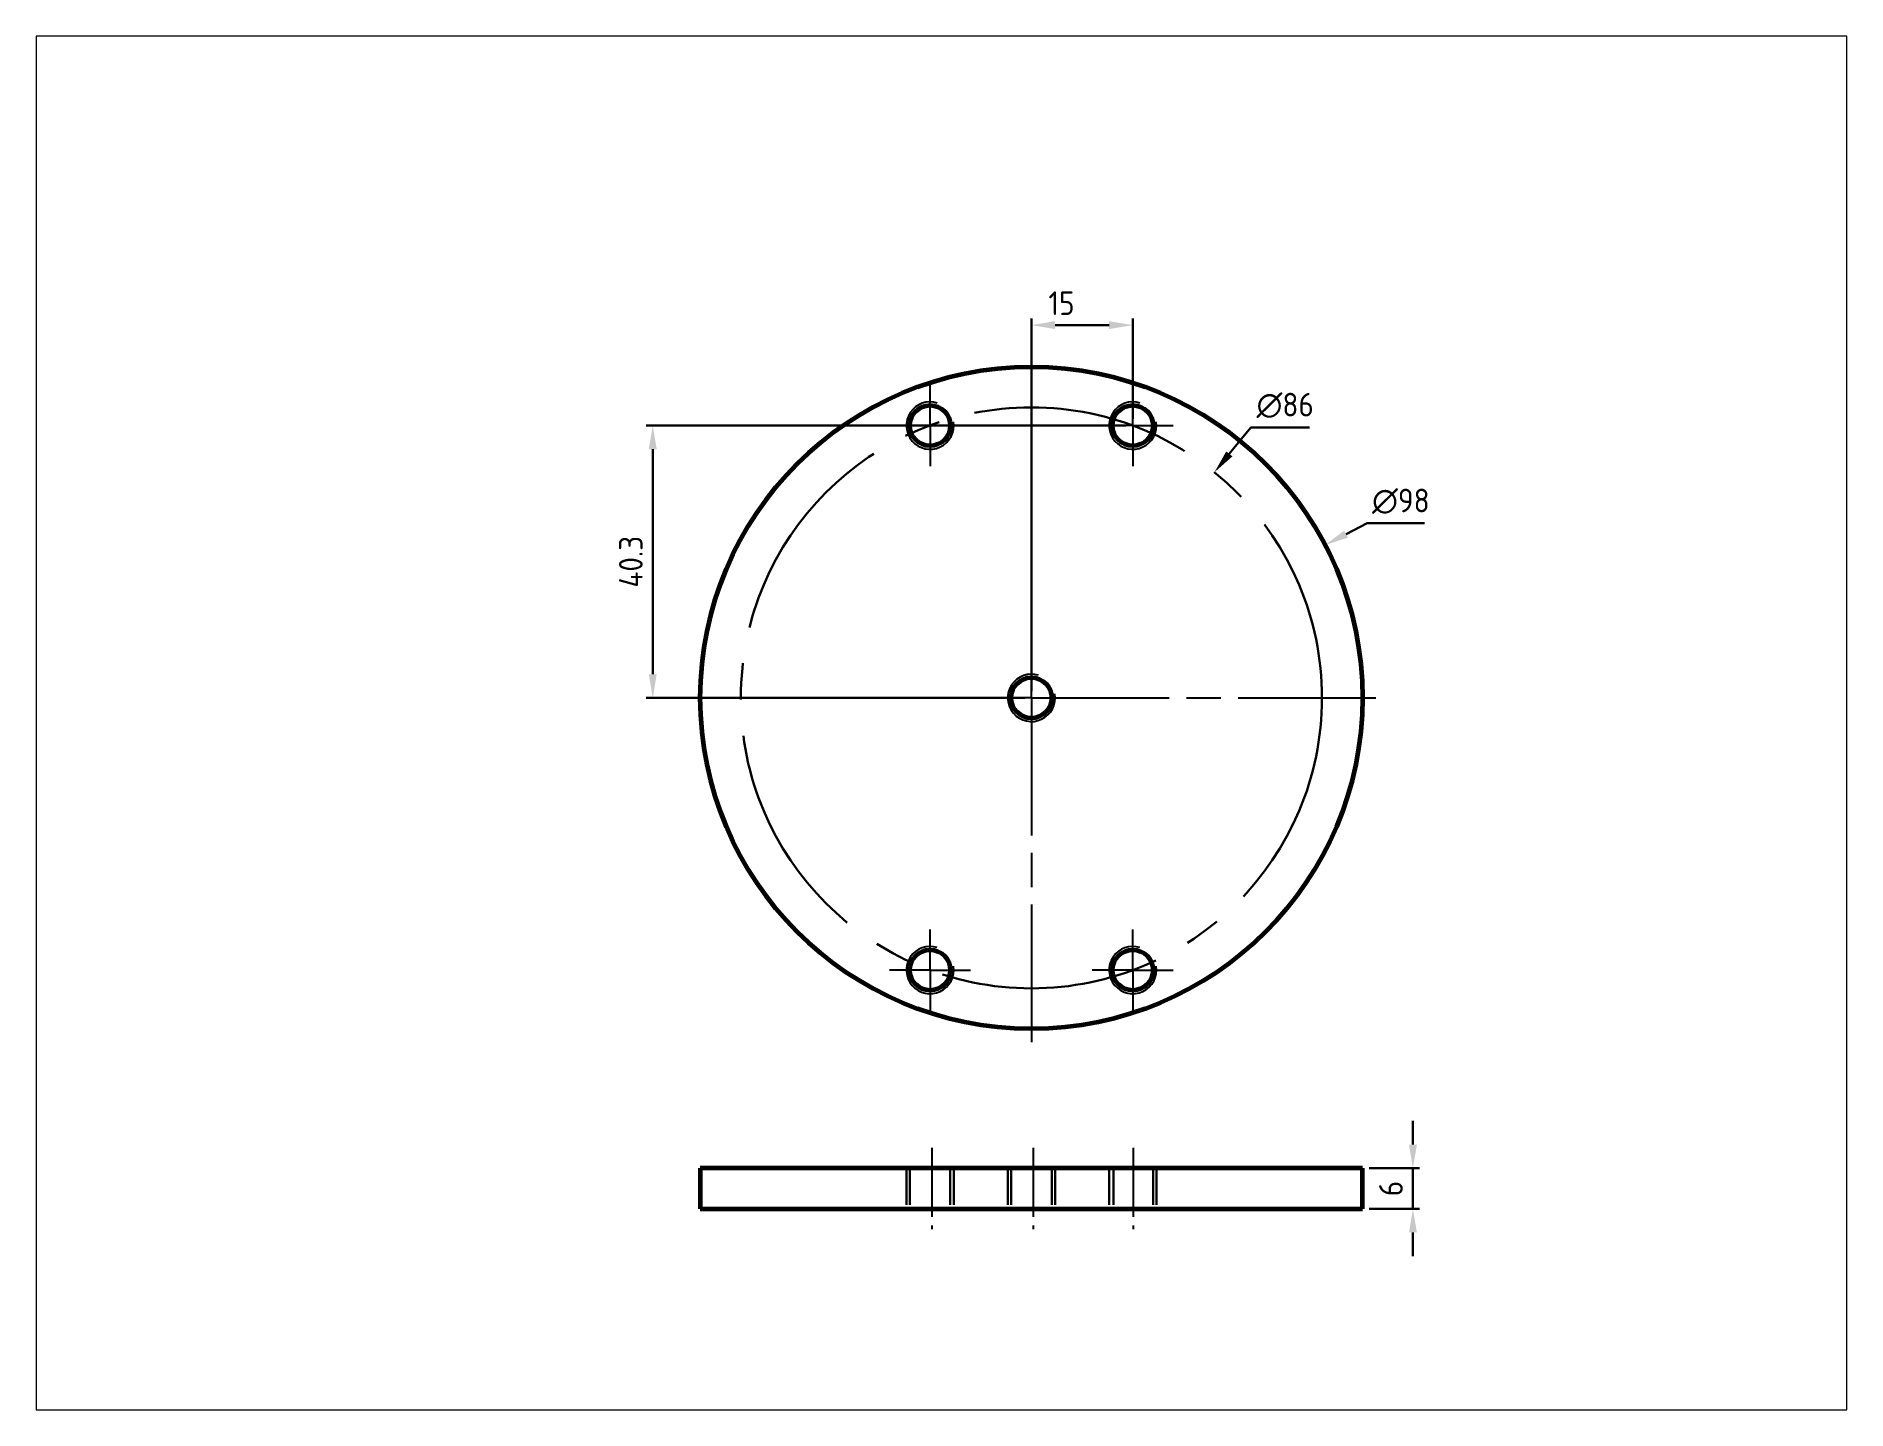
# Paper-space layout 'Layout2' of a CAD drawing. Header units: millimetres. Extents: x 26 to 231, y 20 to 176.
# The model-space entities are those that its viewports show. They can reach past a viewport. Long polylines and large blocks are cut down to what shows.
import ezdxf

# ---------------------------------------------------------------- set-up
doc = ezdxf.new("R2010")
doc.units = ezdxf.units.MM
for name, pattern in [('AM_ISO08W050', [18, 12, -1.5, 3, -1.5]), ('AM_ISO08W050x2', [9, 6, -0.75, 1.5, -0.75]), ('CENTER2', [28.575, 19.05, -3.175, 3.175, -3.175]), ('HIDDEN2', [4.7625, 3.175, -1.5875])]:
    doc.linetypes.add(name, pattern=pattern)
doc.layers.get('0').update_dxf_attribs({"lineweight": 60})
for name, color, linetype, lineweight in [('AM_7', 4, 'AM_ISO08W050', 25), ('Annotations', 50, 'Continuous', 30), ('Center Lines', 140, 'CENTER2', 30), ('Hidden Line', 7, 'HIDDEN2', 30)]:
    doc.layers.add(name, color=color, linetype=linetype, lineweight=lineweight)
doc.styles.get("Standard").update_dxf_attribs({"font": 'ISOCP.SHX'})
doc.dimstyles.new('AM_ISO', dxfattribs={"dimtxt": 3.5, "dimasz": 3.5, "dimexe": 1, "dimexo": 1, "dimgap": 1.5, "dimtad": 1, "dimdsep": 46, "dimtxsty": 'Standard', "dimcen": 0, "dimclrd": 256, "dimclre": 256, "dimclrt": 2, "dimadec": 0, "dimazin": 2, "dimtp": 0.1, "dimtm": 0.1, "dimtfac": 0.71, "dimtdec": 3, "dimtmove": 0, "dimatfit": 3, "dimfxl": 1, "dimlwd": -1, "dimlwe": -1, "dimarcsym": 1})
doc.dimstyles.new('AM_ISO$3', dxfattribs={"dimtxt": 3.5, "dimasz": 3.5, "dimexe": 1, "dimexo": 1, "dimgap": 1.5, "dimtad": 1, "dimtoh": 1, "dimdsep": 46, "dimtxsty": 'Standard', "dimcen": 0, "dimclrd": 256, "dimclre": 256, "dimclrt": 2, "dimadec": 0, "dimazin": 2, "dimtp": 0.1, "dimtm": 0.1, "dimtfac": 0.71, "dimtdec": 3, "dimtofl": 0, "dimtmove": 0, "dimatfit": 0, "dimfxl": 1, "dimlwd": -1, "dimlwe": -1, "dimarcsym": 1})

# ---------------------------------------------------------------- blocks, each defined once
blk = doc.blocks.new('*D3')
at = {"layer": 'Annotations', "linetype": 'ByBlock', "transparency": 16777216}
for p, q in [((134.88, 127.96), (137.98, 129.57)), ((137.98, 129.57), (146.5, 129.57))]:
    blk.add_line(p, q, dxfattribs=at)
at = {"layer": 'Annotations', "transparency": 16777216}
blk.add_solid([(134.61, 128.47), (135.15, 127.44), (131.77, 126.34)], dxfattribs=at)
at = {"layer": 'Defpoints', "color": 0, "transparency": 16777216}
for p in [(131.77, 126.34), (44.84, 81.11)]:
    blk.add_point(p, dxfattribs=at)
at = {"layer": 'Annotations', "color": 2, "transparency": 16777216, "insert": (142.99, 132.82), "char_height": 3.5, "attachment_point": 5}
blk.add_mtext('∅98', dxfattribs=at)
blk = doc.blocks.new('*D4')
at = {"layer": 'Annotations', "linetype": 'ByBlock', "transparency": 16777216}
for p, q in [((117.6, 139.83), (120.79, 143.76)), ((120.79, 143.76), (129.46, 143.76))]:
    blk.add_line(p, q, dxfattribs=at)
at = {"layer": 'Annotations', "transparency": 16777216}
blk.add_solid([(117.15, 140.2), (118.06, 139.47), (115.4, 137.12)], dxfattribs=at)
at = {"layer": 'Defpoints', "color": 0, "transparency": 16777216}
for p in [(115.4, 137.12), (61.21, 70.33)]:
    blk.add_point(p, dxfattribs=at)
at = {"layer": 'Annotations', "color": 2, "transparency": 16777216, "insert": (125.87, 147.01), "char_height": 3.5, "attachment_point": 5}
blk.add_mtext('∅86', dxfattribs=at)
blk = doc.blocks.new('*D5')
at = {"layer": 'Annotations', "linetype": 'ByBlock', "transparency": 16777216}
for p, q in [((144.77, 37.59), (144.77, 41.09)), ((138.31, 34.09), (145.77, 34.09)), ((144.77, 34.09), (144.77, 28.09)), ((138.31, 28.09), (145.77, 28.09)), ((144.77, 24.59), (144.77, 21.09))]:
    blk.add_line(p, q, dxfattribs=at)
at = {"layer": 'Annotations', "transparency": 16777216}
for points in [[(144.19, 37.59), (145.36, 37.59), (144.77, 34.09)], [(144.19, 24.59), (145.36, 24.59), (144.77, 28.09)]]:
    blk.add_solid(points, dxfattribs=at)
at = {"layer": 'Defpoints', "color": 0, "transparency": 16777216}
for p in [(137.31, 34.09), (137.31, 28.09), (144.77, 28.09)]:
    blk.add_point(p, dxfattribs=at)
at = {"layer": 'Annotations', "color": 2, "transparency": 16777216, "insert": (141.52, 31.09), "char_height": 3.5, "attachment_point": 5, "rotation": 90}
blk.add_mtext('6', dxfattribs=at)
blk = doc.blocks.new('*D6')
at = {"layer": 'Annotations', "linetype": 'ByBlock', "transparency": 16777216}
for p, q in [((88.31, 104.72), (88.31, 159.89)), ((99.81, 158.89), (91.81, 158.89)), ((103.31, 145.02), (103.31, 159.89))]:
    blk.add_line(p, q, dxfattribs=at)
at = {"layer": 'Annotations', "transparency": 16777216}
for points in [[(91.81, 159.48), (91.81, 158.31), (88.31, 158.89)], [(99.81, 159.48), (99.81, 158.31), (103.31, 158.89)]]:
    blk.add_solid(points, dxfattribs=at)
at = {"layer": 'Defpoints', "color": 0, "transparency": 16777216}
for p in [(88.31, 158.89), (103.31, 144.02), (88.31, 103.72)]:
    blk.add_point(p, dxfattribs=at)
at = {"layer": 'Annotations', "color": 2, "transparency": 16777216, "insert": (92.76, 162.14), "char_height": 3.5, "attachment_point": 5}
blk.add_mtext('15', dxfattribs=at)
blk = doc.blocks.new('*D7')
at = {"layer": 'Annotations', "linetype": 'ByBlock', "transparency": 16777216}
for p, q in [((102.31, 144.02), (31.27, 144.02)), ((32.27, 107.22), (32.27, 140.52)), ((87.31, 103.72), (31.27, 103.72))]:
    blk.add_line(p, q, dxfattribs=at)
at = {"layer": 'Annotations', "transparency": 16777216}
for points in [[(31.68, 140.52), (32.85, 140.52), (32.27, 144.02)], [(31.68, 107.22), (32.85, 107.22), (32.27, 103.72)]]:
    blk.add_solid(points, dxfattribs=at)
at = {"layer": 'Defpoints', "color": 0, "transparency": 16777216}
for p in [(32.27, 144.02), (103.31, 144.02), (88.31, 103.72)]:
    blk.add_point(p, dxfattribs=at)
at = {"layer": 'Annotations', "color": 2, "transparency": 16777216, "insert": (29.02, 123.87), "char_height": 3.5, "attachment_point": 5, "rotation": 90}
blk.add_mtext('40.3', dxfattribs=at)

msp = doc.modelspace()

# ---------------------------------------------------------------- linework, layer by layer
for p, q in [((39.306, 34.095), (39.306, 28.095)), ((137.306, 34.095), (39.306, 34.095)), ((137.306, 28.095), (137.306, 34.095)), ((39.306, 28.095), (137.306, 28.095))]:
    msp.add_line(p, q)
for centre, radius in [((88.306, 103.724), 49), ((73.306, 144.023), 3), ((103.306, 144.023), 3), ((88.306, 103.724), 3), ((73.306, 63.425), 3), ((103.306, 63.425), 3)]:
    msp.add_circle(centre, radius)
at = {"lineweight": 25}
for centre in [(73.306, 144.023), (103.306, 144.023), (88.306, 103.724), (73.306, 63.425), (103.306, 63.425)]:
    msp.add_arc(centre, 3.5, 72.28425, 9.51829, dxfattribs=at)
at = {"layer": 'AM_7'}
for q in [(88.306, 155.724), (36.306, 103.724), (140.306, 103.724), (88.306, 51.724)]:
    msp.add_line((88.306, 103.724), q, dxfattribs=at)
at = {"layer": 'AM_7', "linetype": 'AM_ISO08W050x2'}
for p, q in [((73.306, 144.023), (73.306, 150.023)), ((103.306, 144.023), (103.306, 150.023)), ((73.306, 144.023), (67.306, 144.023)), ((73.306, 144.023), (79.306, 144.023)), ((73.306, 144.023), (73.306, 138.023)), ((103.306, 144.023), (97.306, 144.023)), ((103.306, 144.023), (109.306, 144.023)), ((103.306, 144.023), (103.306, 138.023)), ((73.306, 63.425), (73.306, 69.425)), ((103.306, 63.425), (103.306, 69.425)), ((73.306, 63.425), (67.306, 63.425)), ((73.306, 63.425), (79.306, 63.425)), ((73.306, 63.425), (73.306, 57.425)), ((103.306, 63.425), (97.306, 63.425)), ((103.306, 63.425), (109.306, 63.425)), ((103.306, 63.425), (103.306, 57.425)), ((73.556, 37.095), (73.556, 25.095)), ((88.556, 37.095), (88.556, 25.095)), ((103.382, 37.095), (103.382, 25.095))]:
    msp.add_line(p, q, dxfattribs=at)
at = {"layer": 'Center Lines'}
msp.add_circle((88.306, 103.724), 43, dxfattribs=at)
at = {"layer": 'Hidden Line'}
for p, q in [((69.806, 34.095), (69.806, 28.095)), ((70.306, 34.095), (70.306, 28.095)), ((76.306, 34.095), (76.306, 28.095)), ((76.806, 34.095), (76.806, 28.095)), ((84.806, 34.095), (84.806, 28.095)), ((85.306, 34.095), (85.306, 28.095)), ((91.306, 34.095), (91.306, 28.095)), ((91.806, 34.095), (91.806, 28.095)), ((99.806, 34.095), (99.806, 28.095)), ((100.459, 34.095), (100.459, 28.095)), ((106.306, 34.095), (106.306, 28.095)), ((106.806, 34.095), (106.806, 28.095))]:
    msp.add_line(p, q, dxfattribs=at)

# ---------------------------------------------------------------- dimensions: what is measured, and where the dimension line sits
at = {"layer": 'Annotations'}
dim = msp.add_linear_dim(base=(88.306, 158.894), p1=(103.306, 144.023), p2=(88.306, 103.724), dimstyle='AM_ISO', dxfattribs=at)
dim.commit()
dim.dimension.update_dxf_attribs({"geometry": '*D6', "text_midpoint": (92.761, 158.894), "dimtype": 160})
for p1, p2, picture, middle in [((61.214, 70.332), (115.397, 137.116), '*D4', (125.875, 143.761)), ((44.837, 81.108), (131.774, 126.34), '*D3', (142.99, 129.571))]:
    dim = msp.add_diameter_dim_2p(p1=p1, p2=p2, dimstyle='AM_ISO$3', dxfattribs=at)
    dim.commit()
    dim.dimension.update_dxf_attribs({"geometry": picture, "text_midpoint": middle, "dimtype": 163})
dim = msp.add_linear_dim(base=(32.268, 144.023), p1=(88.306, 103.724), p2=(103.306, 144.023), angle=90, dimstyle='AM_ISO', dxfattribs=at)
dim.commit()
dim.dimension.update_dxf_attribs({"geometry": '*D7', "text_midpoint": (32.268, 123.873), "dimtype": 160})
dim = msp.add_aligned_dim(p1=(137.306, 34.095), p2=(137.306, 28.095), distance=7.469, dimstyle='AM_ISO', dxfattribs=at)
dim.commit()
dim.dimension.update_dxf_attribs({"geometry": '*D5', "text_midpoint": (141.525, 31.095)})

psp = doc.layouts.new('Layout2')

# ---------------------------------------------------------------- viewports
at = {"layer": '0'}
psp.add_viewport(center=(128.5, 97.5), size=(205.6, 156), view_center_point=(75, 100), view_height=203.3241, dxfattribs=at)

doc.saveas('drawing.dxf')
